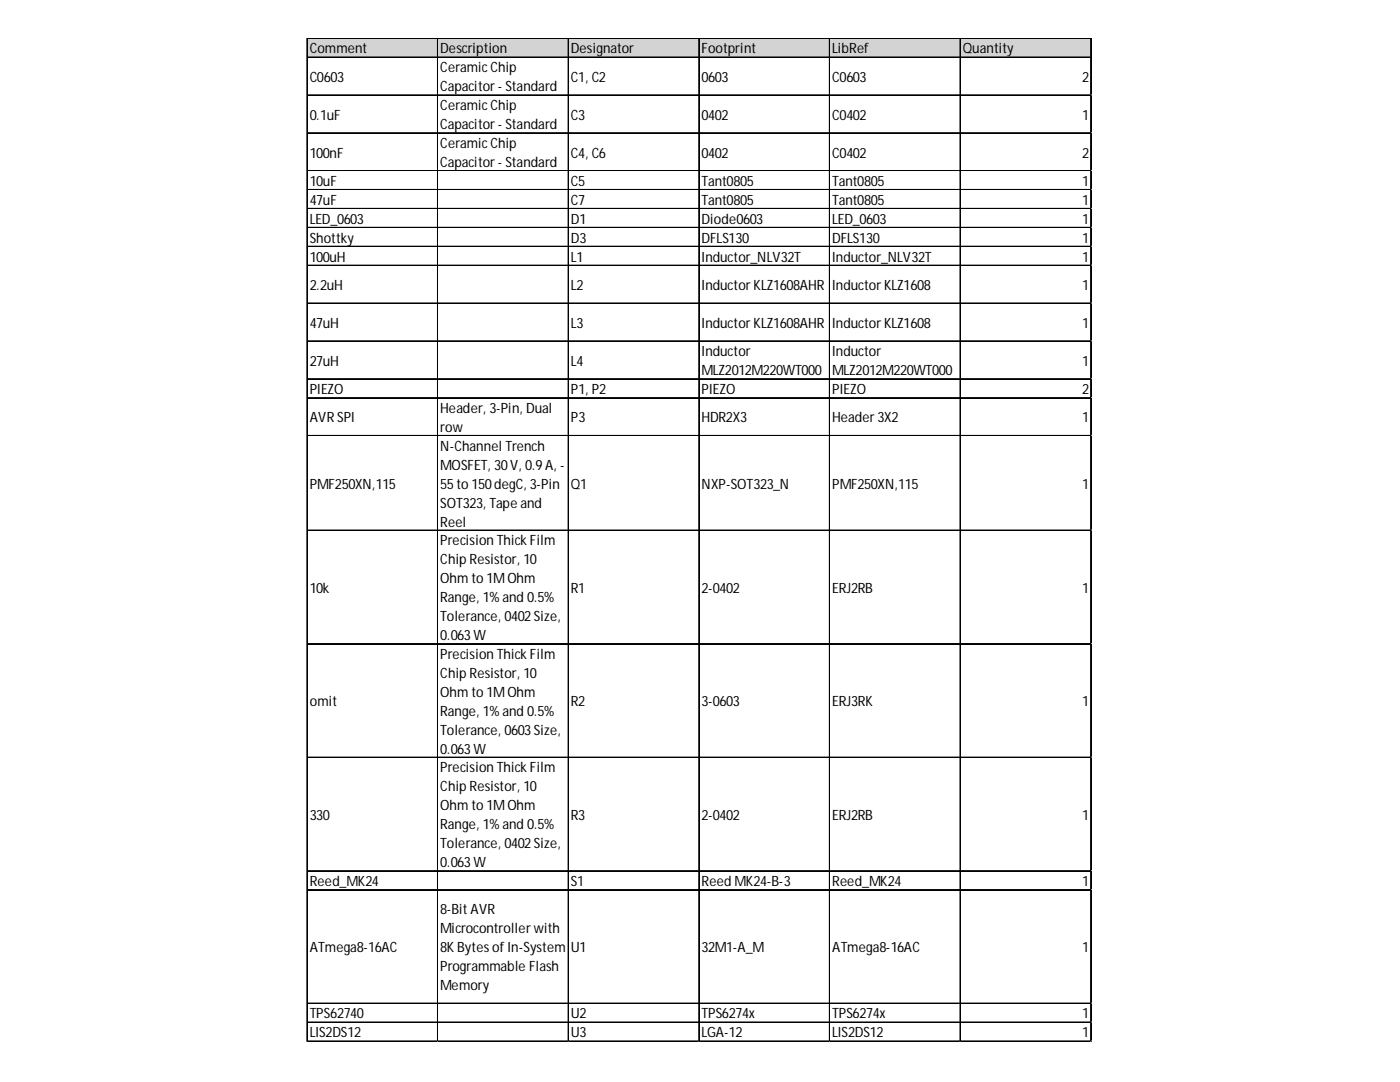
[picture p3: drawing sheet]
<svg xmlns="http://www.w3.org/2000/svg" width="279mm" height="216mm" viewBox="0 0 279 216" stroke-linecap="round" stroke-linejoin="round" font-family="sans-serif">
<defs><g id="words">
<g font-size="2.8">
<text x="61.8" y="10.7">Comment</text>
<text x="87.9" y="10.7">Description</text>
<text x="113.9" y="10.7">Designator</text>
<text x="140" y="10.7">Footprint</text>
<text x="166.1" y="10.7">LibRef</text>
<text x="192.2" y="10.7">Quantity</text>
<text x="61.8" y="16.3">C0603</text>
<text x="87.9" y="14.4">CeramicChip</text>
<text x="113.9" y="16.3">C1, C2</text>
<text x="140" y="16.3">0603</text>
<text x="166.1" y="16.3">C0603</text>
<text x="216" y="16.3">2</text>
<text x="61.8" y="23.9">0.1uF</text>
<text x="87.9" y="18.2">Capacitor-Standard</text>
<text x="87.9" y="22">CeramicChip</text>
<text x="113.9" y="23.9">C3</text>
<text x="140" y="23.9">0402</text>
<text x="166.1" y="23.9">C0402</text>
<text x="216" y="23.9">1</text>
<text x="87.9" y="25.8">Capacitor-Standard</text>
<text x="87.9" y="29.5">CeramicChip</text>
<text x="61.8" y="31.4">100nF</text>
<text x="87.9" y="33.3">Capacitor-Standard</text>
<text x="113.9" y="31.4">C4, C6</text>
<text x="140" y="31.4">0402</text>
<text x="166.1" y="31.4">C0402</text>
<text x="216" y="31.4">2</text>
<text x="61.8" y="37.1">10uF</text>
<text x="61.8" y="40.9">47uF</text>
<text x="113.9" y="37.1">C5</text>
<text x="113.9" y="40.9">C7</text>
<text x="140" y="37.1">Tant0805</text>
<text x="140" y="40.9">Tant0805</text>
<text x="166.1" y="37.1">Tant0805</text>
<text x="166.1" y="40.9">Tant0805</text>
<text x="216" y="37.1">1</text>
<text x="216" y="40.9">1</text>
<text x="61.8" y="44.6">LED_0603</text>
<text x="113.9" y="44.6">D1</text>
<text x="140" y="44.6">Diode0603</text>
<text x="166.1" y="44.6">LED_0603</text>
<text x="216" y="44.6">1</text>
<text x="61.8" y="48.4">Shottky</text>
<text x="61.8" y="52.2">100uH</text>
<text x="113.9" y="48.4">D3</text>
<text x="113.9" y="52.2">L1</text>
<text x="140" y="48.4">DFLS130</text>
<text x="140" y="52.2">Inductor_NLV32T</text>
<text x="166.1" y="48.4">DFLS130</text>
<text x="166.1" y="52.2">Inductor_NLV32T</text>
<text x="216" y="48.4">1</text>
<text x="216" y="52.2">1</text>
<text x="61.8" y="57.9">2.2uH</text>
<text x="113.9" y="57.9">L2</text>
<text x="140" y="57.9">InductorKLZ1608AHR</text>
<text x="166.1" y="57.9">InductorKLZ1608</text>
<text x="216" y="57.9">1</text>
<text x="61.8" y="65.4">47uH</text>
<text x="113.9" y="65.4">L3</text>
<text x="140" y="65.4">InductorKLZ1608AHR</text>
<text x="166.1" y="65.4">InductorKLZ1608</text>
<text x="216" y="65.4">1</text>
<text x="140" y="71.1">Inductor</text>
<text x="166.1" y="71.1">Inductor</text>
<text x="61.8" y="73">27uH</text>
<text x="113.9" y="73">L4</text>
<text x="140" y="74.9">MLZ2012M220WT000</text>
<text x="166.1" y="74.9">MLZ2012M220WT000</text>
<text x="216" y="73">1</text>
<text x="61.8" y="78.6">PIEZO</text>
<text x="87.9" y="82.4">Header, 3-Pin, Dual</text>
<text x="113.9" y="78.6">P1, P2</text>
<text x="140" y="78.6">PIEZO</text>
<text x="166.1" y="78.6">PIEZO</text>
<text x="216" y="78.6">2</text>
<text x="61.8" y="84.3">AVRSPI</text>
<text x="87.9" y="86.2">row</text>
<text x="87.9" y="90">N-Channel Trench</text>
<text x="113.9" y="84.3">P3</text>
<text x="140" y="84.3">HDR2X3</text>
<text x="166.1" y="84.3">Header3X2</text>
<text x="216" y="84.3">1</text>
<text x="87.9" y="93.7">MOSFET, 30V, 0.9A, -</text>
<text x="61.8" y="97.5">PMF250XN,115</text>
<text x="87.9" y="97.5">55to150degC, 3-Pin</text>
<text x="87.9" y="101.3">SOT323, Tapeand</text>
<text x="113.9" y="97.5">Q1</text>
<text x="140" y="97.5">NXP-SOT323_N</text>
<text x="166.1" y="97.5">PMF250XN,115</text>
<text x="216" y="97.5">1</text>
<text x="87.9" y="105.1">Reel</text>
<text x="87.9" y="108.8">PrecisionThickFilm</text>
<text x="87.9" y="112.6">ChipResistor, 10</text>
<text x="61.8" y="118.3">10k</text>
<text x="87.9" y="116.4">Ohmto1MOhm</text>
<text x="113.9" y="118.3">R1</text>
<text x="140" y="118.3">2-0402</text>
<text x="166.1" y="118.3">ERJ2RB</text>
<text x="216" y="118.3">1</text>
<text x="87.9" y="120.2">Range, 1%and0.5%</text>
<text x="87.9" y="123.9">Tolerance, 0402Size,</text>
<text x="87.9" y="127.7">0.063W</text>
<text x="87.9" y="131.5">PrecisionThickFilm</text>
<text x="87.9" y="135.3">ChipResistor, 10</text>
<text x="61.8" y="140.9">omit</text>
<text x="87.9" y="139">Ohmto1MOhm</text>
<text x="87.9" y="142.8">Range, 1%and0.5%</text>
<text x="113.9" y="140.9">R2</text>
<text x="140" y="140.9">3-0603</text>
<text x="166.1" y="140.9">ERJ3RK</text>
<text x="216" y="140.9">1</text>
<text x="87.9" y="146.6">Tolerance, 0603Size,</text>
<text x="87.9" y="150.4">0.063W</text>
<text x="87.9" y="154.1">PrecisionThickFilm</text>
<text x="87.9" y="157.9">ChipResistor, 10</text>
<text x="87.9" y="161.7">Ohmto1MOhm</text>
<text x="61.8" y="163.6">330</text>
<text x="87.9" y="165.5">Range, 1%and0.5%</text>
<text x="113.9" y="163.6">R3</text>
<text x="140" y="163.6">2-0402</text>
<text x="166.1" y="163.6">ERJ2RB</text>
<text x="216" y="163.6">1</text>
<text x="87.9" y="169.2">Tolerance, 0402Size,</text>
<text x="87.9" y="173">0.063W</text>
<text x="61.8" y="176.8">Reed_MK24</text>
<text x="113.9" y="176.8">S1</text>
<text x="140" y="176.8">ReedMK24-B-3</text>
<text x="166.1" y="176.8">Reed_MK24</text>
<text x="216" y="176.8">1</text>
<text x="87.9" y="182.5">8-BitAVR</text>
<text x="61.8" y="190">ATmega8-16AC</text>
<text x="87.9" y="186.2">Microcontrollerwith</text>
<text x="87.9" y="190">8KBytesofIn-System</text>
<text x="113.9" y="190">U1</text>
<text x="140" y="190">32M1-A_M</text>
<text x="166.1" y="190">ATmega8-16AC</text>
<text x="216" y="190">1</text>
<text x="87.9" y="193.8">ProgrammableFlash</text>
<text x="87.9" y="197.6">Memory</text>
<text x="61.8" y="203.2">TPS62740</text>
<text x="113.9" y="203.2">U2</text>
<text x="140" y="203.2">TPS6274x</text>
<text x="166.1" y="203.2">TPS6274x</text>
<text x="216" y="203.2">1</text>
<text x="61.8" y="207">LIS2DS12</text>
<text x="113.9" y="207">U3</text>
<text x="140" y="207">LGA-12</text>
<text x="166.1" y="207">LIS2DS12</text>
<text x="216" y="207">1</text>
</g>
</g></defs>
<path d="M61.4 7.7h156.5v3.9h-156.5z" fill="#d3d3d3"/>
<g fill="none" stroke="#000" stroke-width=".2">
<path d="M61.2 7.6v200.3M61.3 7.6v200.3M61.4 7.6h156.4M61.4 7.7h156.4M61.4 11.4h156.4M61.4 11.5h156.4M61.4 18.9h156.4M61.4 19h156.4M87.3 7.8v200.1M87.4 7.8v200.1M113.4 7.8v200.1M113.5 7.8v200.1"/>
<path d="M139.4 7.8v200.1M139.5 7.8v200.1M165.5 7.8v200.1M165.6 7.8v200.1M191.6 7.8v200.1M191.7 7.8v200.1M217.7 7.8v200.1M61.4 26.5h156.4M61.4 26.6h156.4M61.4 34h156.4M61.4 34.1h156.4M61.4 37.8h156.4"/>
<path d="M61.4 37.9h156.4M61.4 41.6h156.4M61.4 41.7h156.4M61.4 45.4h156.4M61.4 49.1h156.4M61.4 49.2h156.4M61.4 52.9h156.4M61.4 53h156.4M61.4 60.5h156.4M61.4 68h156.4M61.4 68.1h156.4M61.4 75.6h156.4"/>
<path d="M61.4 79.3h156.4M61.4 79.4h156.4M61.4 86.9h156.4M61.4 87h156.4M61.4 105.8h156.4M61.4 105.9h156.4M61.4 128.4h156.4M61.4 128.5h156.4M61.4 151.1h156.4M61.4 151.2h156.4M61.4 173.7h156.4M61.4 173.8h156.4"/>
<path d="M61.4 177.5h156.4M61.4 177.6h156.4M61.4 200.2h156.4M61.4 203.9h156.4M61.4 204h156.4M61.4 207.7h156.4M61.4 207.8h156.4"/>
</g>
<path d="M61.2 207.9h.1" fill="none" stroke="#e0e0e0" stroke-width=".2"/>
<path d="M61.2 207.9h.2z" fill="#e0e0e0"/>
<path d="M87.3 207.9h.1" fill="none" stroke="#e0e0e0" stroke-width=".2"/>
<path d="M87.3 207.9h.2z" fill="#e0e0e0"/>
<path d="M113.4 207.9h.1" fill="none" stroke="#e0e0e0" stroke-width=".2"/>
<path d="M113.4 207.9h.2z" fill="#e0e0e0"/>
<path d="M139.4 207.9h.1" fill="none" stroke="#e0e0e0" stroke-width=".2"/>
<path d="M139.4 207.9h.2z" fill="#e0e0e0"/>
<path d="M165.5 207.9h.1" fill="none" stroke="#e0e0e0" stroke-width=".2"/>
<path d="M165.5 207.9h.2z" fill="#e0e0e0"/>
<path d="M191.6 207.9h.1" fill="none" stroke="#e0e0e0" stroke-width=".2"/>
<path d="M191.6 207.9h.2z" fill="#e0e0e0"/>
<path d="M217.7 207.9h.1" fill="none" stroke="#e0e0e0" stroke-width=".2"/>
<path d="M217.7 207.9h.1z" fill="#e0e0e0"/>
<path d="M217.8 18.9h.1" fill="none" stroke="#e0e0e0" stroke-width=".2"/>
<path d="M217.8 18.9l.1 .2z" fill="#e0e0e0"/>
<path d="M217.8 26.5h.1" fill="none" stroke="#e0e0e0" stroke-width=".2"/>
<path d="M217.8 26.5l.1 .2z" fill="#e0e0e0"/>
<path d="M217.8 34h.1" fill="none" stroke="#e0e0e0" stroke-width=".2"/>
<path d="M217.8 34l.1 .2z" fill="#e0e0e0"/>
<path d="M217.8 37.8h.1" fill="none" stroke="#e0e0e0" stroke-width=".2"/>
<path d="M217.8 37.8l.1 .2z" fill="#e0e0e0"/>
<path d="M217.8 41.6h.1" fill="none" stroke="#e0e0e0" stroke-width=".2"/>
<path d="M217.8 41.6l.1 .2z" fill="#e0e0e0"/>
<path d="M217.8 45.4h.1" fill="none" stroke="#e0e0e0" stroke-width=".2"/>
<path d="M217.8 45.4l.1 .1z" fill="#e0e0e0"/>
<path d="M217.8 49.1h.1" fill="none" stroke="#e0e0e0" stroke-width=".2"/>
<path d="M217.8 49.1l.1 .2z" fill="#e0e0e0"/>
<path d="M217.8 52.9h.1" fill="none" stroke="#e0e0e0" stroke-width=".2"/>
<path d="M217.8 52.9l.1 .2z" fill="#e0e0e0"/>
<path d="M217.8 60.5h.1" fill="none" stroke="#e0e0e0" stroke-width=".2"/>
<path d="M217.8 60.5l.1 .1z" fill="#e0e0e0"/>
<path d="M217.8 68h.1" fill="none" stroke="#e0e0e0" stroke-width=".2"/>
<path d="M217.8 68l.1 .2z" fill="#e0e0e0"/>
<path d="M217.8 75.6h.1" fill="none" stroke="#e0e0e0" stroke-width=".2"/>
<path d="M217.8 75.6l.1 .1z" fill="#e0e0e0"/>
<path d="M217.8 79.3h.1" fill="none" stroke="#e0e0e0" stroke-width=".2"/>
<path d="M217.8 79.3l.1 .2z" fill="#e0e0e0"/>
<path d="M217.8 86.9h.1" fill="none" stroke="#e0e0e0" stroke-width=".2"/>
<path d="M217.8 86.9l.1 .2z" fill="#e0e0e0"/>
<path d="M217.8 105.8h.1" fill="none" stroke="#e0e0e0" stroke-width=".2"/>
<path d="M217.8 105.8l.1 .1z" fill="#e0e0e0"/>
<path d="M217.8 128.4h.1" fill="none" stroke="#e0e0e0" stroke-width=".2"/>
<path d="M217.8 128.4l.1 .2z" fill="#e0e0e0"/>
<path d="M217.8 151.1h.1" fill="none" stroke="#e0e0e0" stroke-width=".2"/>
<path d="M217.8 151.1l.1 .2z" fill="#e0e0e0"/>
<path d="M217.8 173.7h.1" fill="none" stroke="#e0e0e0" stroke-width=".2"/>
<path d="M217.8 173.7l.1 .2z" fill="#e0e0e0"/>
<path d="M217.8 177.5h.1" fill="none" stroke="#e0e0e0" stroke-width=".2"/>
<path d="M217.8 177.5l.1 .2z" fill="#e0e0e0"/>
<path d="M217.8 200.2h.1" fill="none" stroke="#e0e0e0" stroke-width=".2"/>
<path d="M217.8 200.2l.1 .1z" fill="#e0e0e0"/>
<path d="M217.8 203.9h.1" fill="none" stroke="#e0e0e0" stroke-width=".2"/>
<path d="M217.8 203.9l.1 .2z" fill="#e0e0e0"/>
<path d="M217.8 207.7h.1" fill="none" stroke="#e0e0e0" stroke-width=".2"/>
<path d="M217.8 207.7l.1 .2z" fill="#e0e0e0"/>
<use href="#words"/>
</svg>
